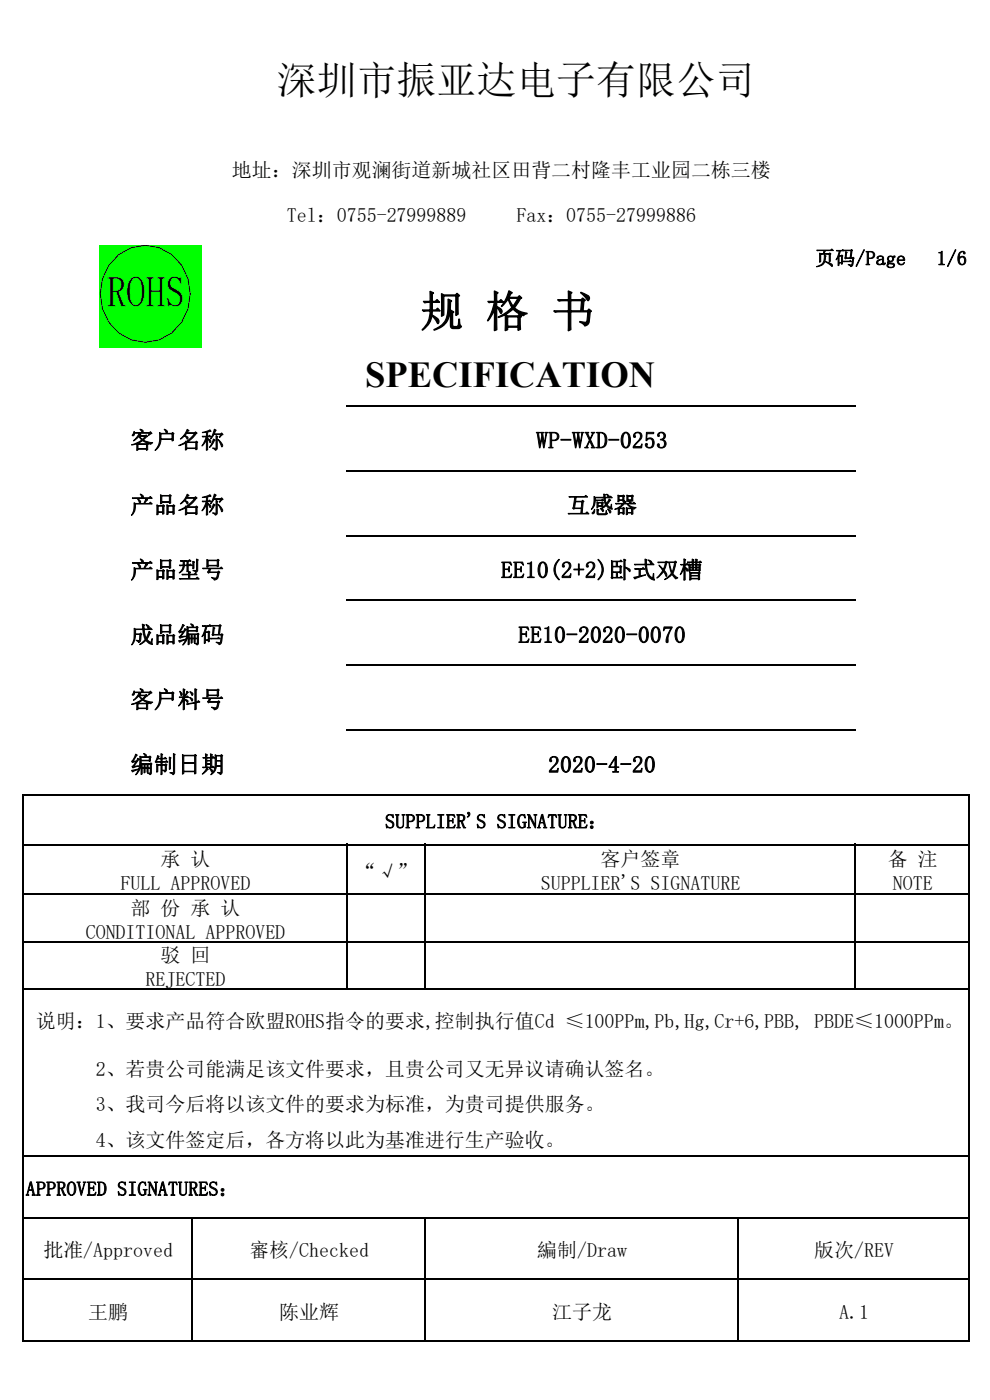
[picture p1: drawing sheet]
<svg xmlns="http://www.w3.org/2000/svg" width="210mm" height="297mm" viewBox="0 0 210 297" stroke-linecap="round" stroke-linejoin="round" font-family="sans-serif">
<defs><g id="words">
<text font-size="9.2" x="89.1" y="69.2">规 格 书</text>
<text font-size="9.1" x="22.6" y="65.2">ROHS</text>
<text font-size="8.5" x="58.7" y="19.9">深圳市振亚达电子有限公司</text>
<text font-size="7.7" x="77.4" y="82.1">SPECIFICATION</text>
<g font-size="4.9">
<text x="27.7" y="95.1">客户名称</text>
<text x="113.7" y="95.1">WP-WXD-0253</text>
<text x="27.7" y="108.8">产品名称</text>
<text x="120.2" y="108.8">互感器</text>
<text x="27.7" y="122.6">产品型号</text>
<text x="106.3" y="122.6">EE10(2+2)卧式双槽</text>
<text x="27.7" y="136.4">成品编码</text>
<text x="109.9" y="136.4">EE10-2020-0070</text>
<text x="27.7" y="150.1">客户料号</text>
<text x="27.7" y="163.9">编制日期</text>
<text x="116.3" y="163.9">2020-4-20</text>
</g>
<g font-size="4.2">
<text x="49.2" y="37.4">地址：深圳市观澜街道新城社区田背二村隆丰工业园二栋三楼</text>
<text x="60.9" y="47">Tel：0755-27999889</text>
<text x="109.5" y="47">Fax：0755-27999886</text>
<text x="172.9" y="56.2">页码/Page</text>
<text x="198.6" y="56.2">1/6</text>
<text x="31.1" y="90.4">戶CUSTOMER：</text>
<text x="81.7" y="175.7">SUPPLIER'S SIGNATURE：</text>
<text x="34.1" y="183.7">承 认</text>
<text x="127.4" y="183.7">客户签章</text>
<text x="188.3" y="183.7">备 注</text>
<text x="25.6" y="188.8">FULL APPROVED</text>
<text x="75.7" y="186.2">“√”</text>
<text x="114.7" y="188.8">SUPPLIER'S SIGNATURE</text>
<text x="189.4" y="188.8">NOTE</text>
<text x="27.7" y="194">部 份 承 认</text>
<text x="18.2" y="199.2">CONDITIONAL APPROVED</text>
<text x="30.9" y="209.3">REJECTED</text>
<text x="34.1" y="204.2">驳 回</text>
<text x="7.6" y="218">说明：1、要求产品符合欧盟ROHS指令的要求,控制执行值Cd ≤100PPm,Pb,Hg,Cr+6,PBB, PBDE≤1000PPm。</text>
<text x="20.3" y="228.2">2、若贵公司能满足该文件要求，且贵公司又无异议请确认签名。</text>
<text x="20.3" y="235.8">3、我司今后将以该文件的要求为标准，为贵司提供服务。</text>
<text x="20.3" y="243.3">4、该文件签定后，各方将以此为基准进行生产验收。</text>
<text x="5.5" y="253.6">APPROVED SIGNATURES：</text>
<text x="9.2" y="266.7">批准/Approved</text>
<text x="52.9" y="266.7">審核/Checked</text>
<text x="113.9" y="266.7">編制/Draw</text>
<text x="172.7" y="266.7">版次/REV</text>
<text x="18.7" y="279.8">王鹏</text>
<text x="59.2" y="279.8">陈业辉</text>
<text x="117.1" y="279.8">江子龙</text>
<text x="178" y="279.8">A.1</text>
</g>
</g></defs>
<g fill="none" stroke="#000" stroke-width=".34">
<path d="M73.5 86.1h108.1M73.5 99.9h108.1M73.5 113.6h108.1M73.5 127.4h108.1M73.5 141.1h108.1M73.5 154.9h108.1M4.6 168.7h201.1M4.6 179.2h201.1M4.8 168.5v116.1M73.6 179v31.1M90.1 179v31.1M181.4 179v31.1"/>
<path d="M205.5 168.5v116.1M4.6 189.7h201.1M4.6 199.8h201.1M4.6 209.9h201.1M4.6 245.3h201.1M4.6 258.4h201.1M40.8 258.2v26.4M90.1 258.2v26.4M156.5 258.2v26.4M4.6 271.4h201.1M4.6 284.4h201.1"/>
</g>
<path d="M21.1 52.1h21.7v21.8h-21.7z" fill-rule="evenodd" fill="#0f0"/>
<path d="M25.2 54a9.3 9.3 0 0 1 14.7 5.1 10.2 10.2 0 0 1-9.1 13.5 10.2 10.2 0 0 1-9.1-13.5l1.4-2.8z" fill="none" stroke="#000" stroke-width=".21"/>
<g fill="#fff">
<path d="M17.7 86.1h41.5v.2h-41.5z" fill-rule="evenodd"/>
<path d="M17.7 86.1h41.5v.2h-41.5z" fill-rule="evenodd"/>
<path d="M17.7 86.1h41.5v.2h-41.5z" fill-rule="evenodd"/>
<path d="M17.7 154.9h39.4v.2h-39.4z" fill-rule="evenodd"/>
</g>
<use href="#words"/>
</svg>
